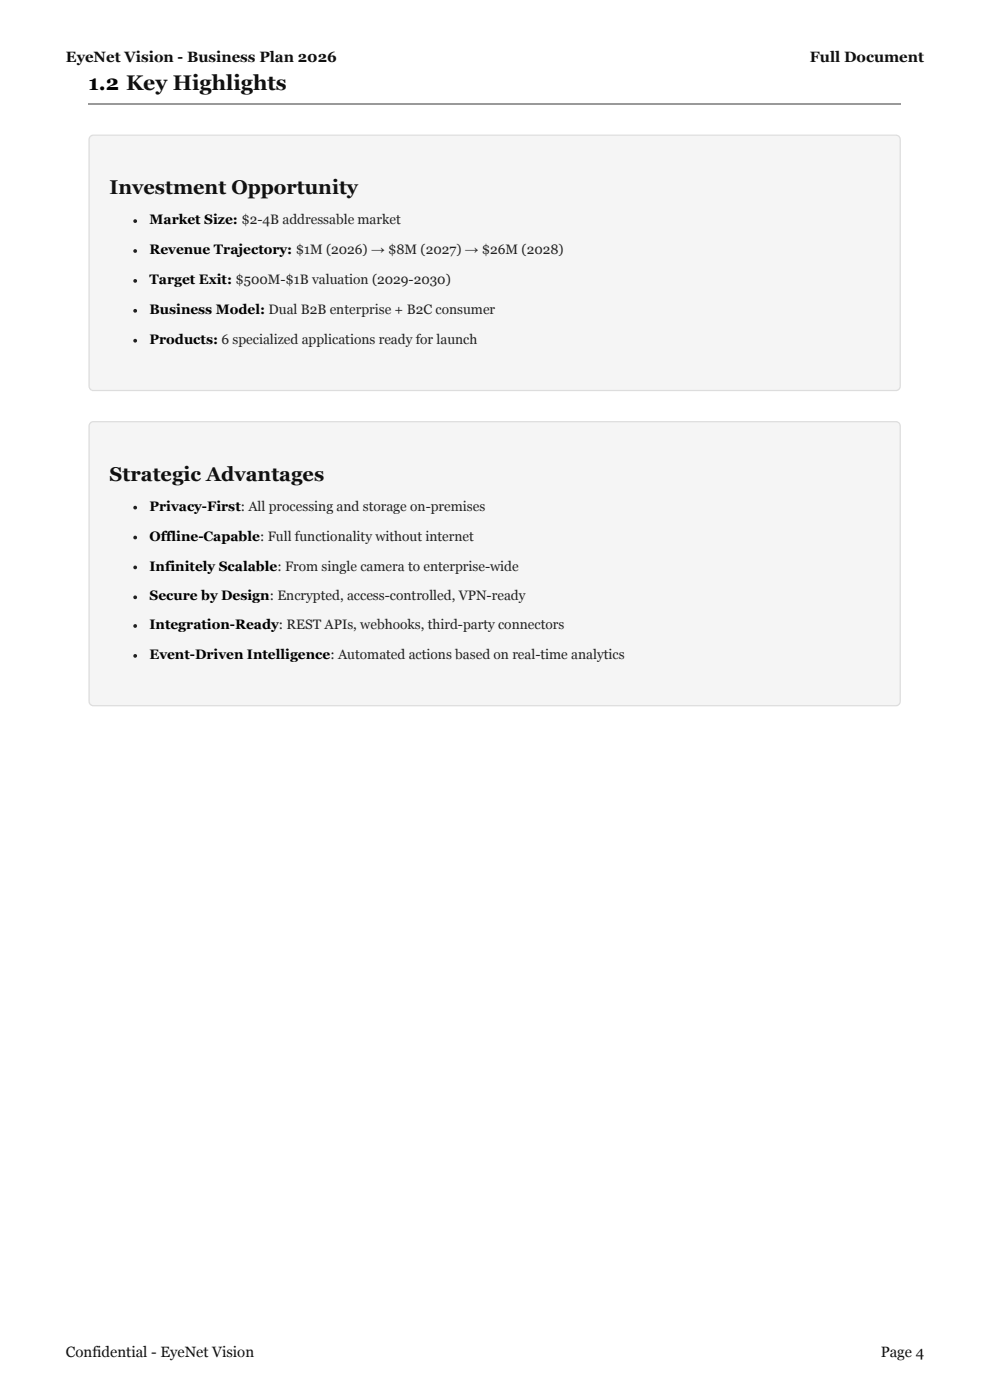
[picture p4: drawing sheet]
<svg xmlns="http://www.w3.org/2000/svg" width="210mm" height="297mm" viewBox="0 0 210 297" stroke-linecap="round" stroke-linejoin="round" font-family="sans-serif">
<defs><g id="words">
<text font-size="4.5" x="18.8" y="19.1">1.2 Key Highlights</text>
<g font-size="4.2" fill="#111">
<text x="23.3" y="41.3">Investment Opportunity</text>
<text x="23.3" y="102.1">Strategic Advantages</text>
</g>
<g font-size="3.2" fill="#111">
<text x="14" y="13.2">EyeNet Vision - Business Plan 2026</text>
<text x="172" y="13.2">Full Document</text>
<text x="14" y="288.1">Confidential - EyeNet Vision</text>
<text x="187" y="288.1">Page 4</text>
</g>
<g font-size="2.9">
<text x="31.7" y="47.6">Market Size: $2-4B addressable market</text>
<text x="31.7" y="54">Revenue Trajectory: $1M (2026) → $8M (2027) → $26M (2028)</text>
<text x="31.7" y="60.3">Target Exit: $500M-$1B valuation (2029-2030)</text>
<text x="31.7" y="66.7">Business Model: Dual B2B enterprise + B2C consumer</text>
<text x="31.7" y="73">Products: 6 specialized applications ready for launch</text>
<text x="31.7" y="108.5">Privacy-First: All processing and storage on-premises</text>
<text x="31.7" y="114.8">Offline-Capable: Full functionality without internet</text>
<text x="31.7" y="121.2">Infinitely Scalable: From single camera to enterprise-wide</text>
<text x="31.7" y="127.5">Secure by Design: Encrypted, access-controlled, VPN-ready</text>
<text x="31.7" y="133.6">Integration-Ready: REST APIs, webhooks, third-party connectors</text>
<text x="31.7" y="140">Event-Driven Intelligence: Automated actions based on real-time analytics</text>
</g>
</g></defs>
<path d="M18.8 22.1h172.5" fill="none" stroke="#999" stroke-width=".26"/>
<path d="M19.2 29l.6-.3h170.4a.93 .93 0 0 1 1 .9v52.4a.93 .93 0 0 1-1 .9h-170.4a.93 .93 0 0 1-.9-.9v-52.4z" fill="#f5f5f5"/>
<path d="M19.2 29l.6-.3h170.4a.93 .93 0 0 1 1 .9v52.4a.93 .93 0 0 1-1 .9h-170.4a.93 .93 0 0 1-.9-.9v-52.4z" fill="none" stroke="#ddd" stroke-width=".26"/>
<path d="M19.2 89.8l.6-.2h170.4a.93 .93 0 0 1 1 .9v58.5a.93 .93 0 0 1-1 .9h-170.4a.93 .93 0 0 1-.9-.9v-58.5z" fill="#f5f5f5"/>
<path d="M19.2 89.8l.6-.2h170.4a.93 .93 0 0 1 1 .9v58.5a.93 .93 0 0 1-1 .9h-170.4a.93 .93 0 0 1-.9-.9v-58.5z" fill="none" stroke="#ddd" stroke-width=".26"/>
<g fill="#222">
<circle cx="28.7" cy="47" r=".4"/>
<circle cx="28.7" cy="53.3" r=".4"/>
<circle cx="28.7" cy="59.7" r=".4"/>
<circle cx="28.7" cy="66" r=".4"/>
<circle cx="28.7" cy="72.4" r=".4"/>
<circle cx="28.7" cy="107.8" r=".4"/>
<circle cx="28.7" cy="114.2" r=".4"/>
<circle cx="28.7" cy="120.5" r=".4"/>
<circle cx="28.7" cy="126.9" r=".4"/>
<circle cx="28.7" cy="133" r=".4"/>
<circle cx="28.7" cy="139.3" r=".4"/>
</g>
<use href="#words"/>
</svg>
